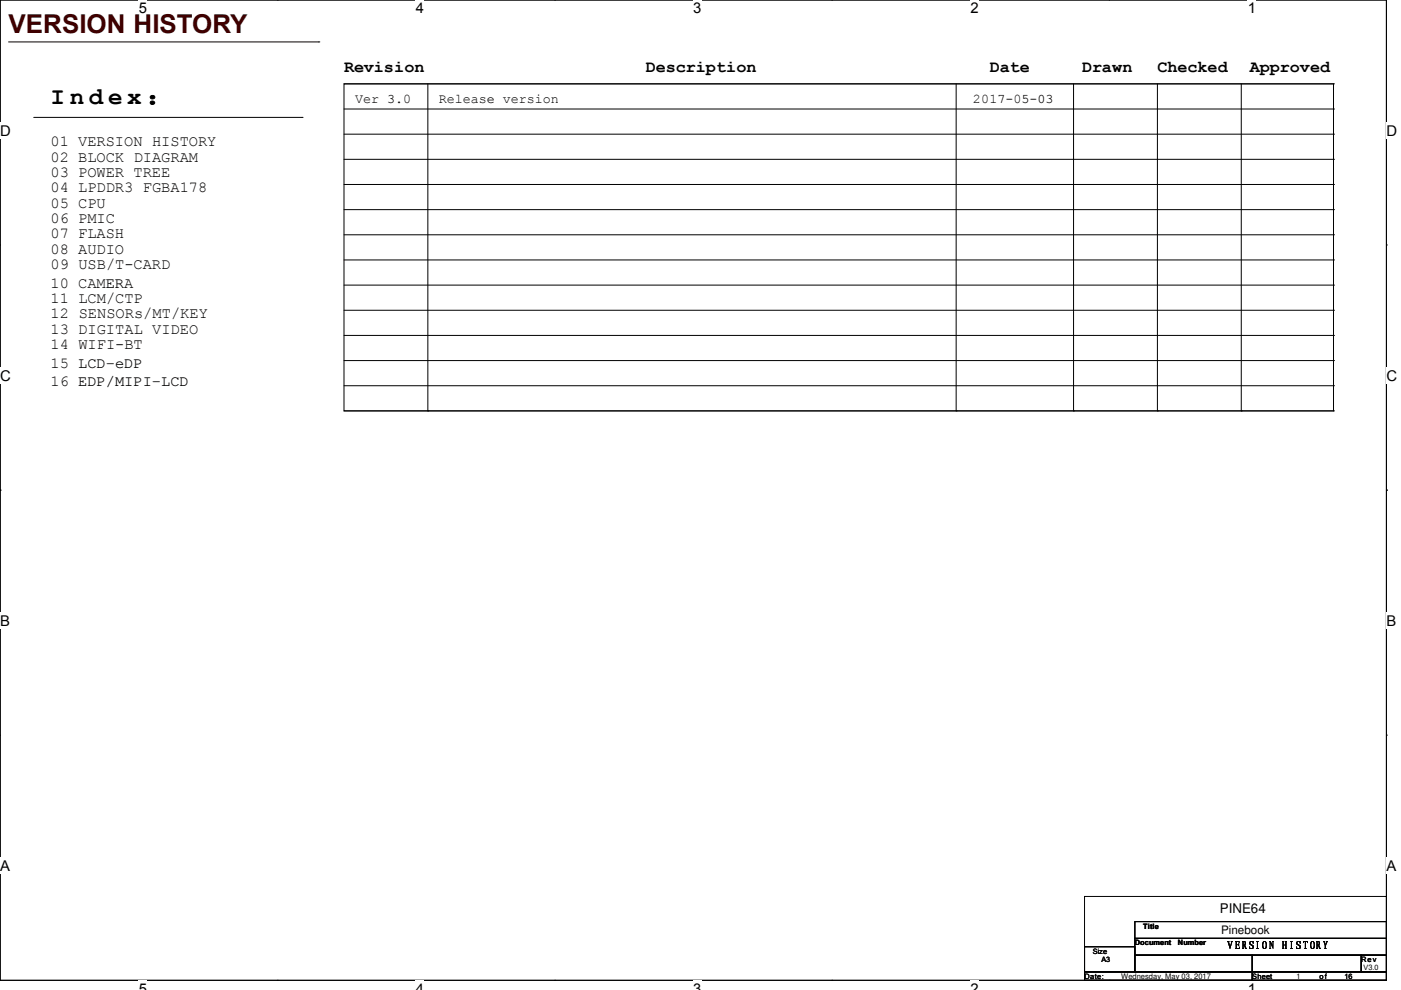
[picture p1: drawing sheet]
<svg xmlns="http://www.w3.org/2000/svg" width="297mm" height="210mm" viewBox="0 0 297 210" stroke-linecap="round" stroke-linejoin="round" font-family="sans-serif">
<defs><g id="words">
<text font-size="20" x="31.1" y="22.1">：</text>
<text font-size="5.5" fill="#3f0000" x="1.8" y="6.9">VERSION HISTORY</text>
<text font-size="5.1" x="10.7" y="22.1">I n d e x</text>
<g font-size="3.6">
<text x="72.9" y="15.4">Revision</text>
<text x="137" y="15.4">Description</text>
<text x="209.9" y="15.4">Date</text>
<text x="229.4" y="15.4">Drawn</text>
<text x="245.4" y="15.4">Checked</text>
<text x="265" y="15.4">Approved</text>
</g>
<g font-size="3.3">
<text x="10.7" y="31">01 VERSION HISTORY</text>
<text x="10.7" y="34.2">02 BLOCK DIAGRAM</text>
<text x="10.7" y="37.5">03 POWER TREE</text>
<text x="10.7" y="40.8">04 LPDDR3 FGBA178</text>
<text x="10.7" y="44">05 CPU</text>
<text x="10.7" y="47.3">06 PMIC</text>
<text x="10.7" y="50.5">07 FLASH</text>
<text x="10.7" y="53.8">08 AUDIO</text>
<text x="10.7" y="57.1">09 USB/T-CARD</text>
<text x="10.7" y="61">10 CAMERA</text>
<text x="10.7" y="64.2">11 LCM/CTP</text>
<text x="10.7" y="67.5">12 SENSORs/MT/KEY</text>
<text x="10.7" y="70.8">13 DIGITAL VIDEO</text>
<text x="10.7" y="74">14 WIFI-BT</text>
<text x="10.7" y="77.9">15 LCD-eDP</text>
<text x="10.7" y="81.9">16 EDP/MIPI-LCD</text>
</g>
<g font-size="3.1">
<text x="29.4" y="2.8">5</text>
<text x="88.2" y="2.8">4</text>
<text x="147" y="2.8">3</text>
<text x="205.7" y="2.8">2</text>
<text x="264.5" y="2.8">1</text>
<text x="0" y="28.7">D</text>
<text x="294" y="28.7">D</text>
<text x="0" y="80.7">C</text>
<text x="294" y="80.7">C</text>
<text x="0" y="132.7">B</text>
<text x="294" y="132.7">B</text>
<text x="0" y="184.6">A</text>
<text x="294" y="184.6">A</text>
<text x="29.4" y="210.7">5</text>
<text x="88.2" y="210.7">4</text>
<text x="147" y="210.7">3</text>
<text x="205.7" y="210.7">2</text>
<text x="264.5" y="210.7">1</text>
</g>
<g font-size="2.8">
<text x="75.3" y="21.8">Ver 3.0</text>
<text x="93.1" y="21.8">Release version</text>
<text x="206.3" y="21.8">2017-05-03</text>
<text x="258.6" y="193.5">PINE64</text>
</g>
<text font-size="2.5" x="258.9" y="198">Pinebook</text>
<text font-size="2.4" x="260.2" y="201.1">VERSION HISTORY</text>
<g font-size="1.6">
<text x="242.4" y="196.9">Title</text>
<text x="231.7" y="202.2">Size</text>
<text x="233.5" y="204">A3</text>
<text x="240.6" y="200.4">Document</text>
<text x="249.7" y="200.4">Number</text>
<text x="288.6" y="204">Rev</text>
<text x="229.9" y="207.5">Date:</text>
<text x="237.7" y="207.5">Wednesday, May 03, 2017</text>
<text x="265.5" y="207.5">Sheet</text>
<text x="274.9" y="207.5">1</text>
<text x="279.7" y="207.5">of</text>
<text x="285.1" y="207.5">16</text>
<text x="289.1" y="205.7">V3.0</text>
</g>
</g></defs>
<path d="M0 0h293.9v207.8h-293.9z" fill="none" stroke="#000" stroke-width=".21"/>
<g fill="#fff">
<path d="M29.4 0h1.8v3.5h-1.8z"/>
<path d="M29.4 207.8h1.8v2.2h-1.8z"/>
</g>
<path d="M58.8 0h.1M58.8 207.8h.1" fill="none" stroke="#000" stroke-width=".21"/>
<g fill="#fff">
<path d="M88.2 0h1.7v3.5h-1.7z"/>
<path d="M88.2 207.8h1.7v2.2h-1.7z"/>
</g>
<path d="M117.6 0h.1M117.6 207.8h.1" fill="none" stroke="#000" stroke-width=".21"/>
<g fill="#fff">
<path d="M147 0h1.7v3.5h-1.7z"/>
<path d="M147 207.8h1.7v2.2h-1.7z"/>
</g>
<path d="M176.4 0h.1M176.4 207.8h.1" fill="none" stroke="#000" stroke-width=".21"/>
<g fill="#fff">
<path d="M205.7 0h1.8v3.5h-1.8z"/>
<path d="M205.7 207.8h1.8v2.2h-1.8z"/>
</g>
<path d="M235.1 0h.1M235.1 207.8h.1" fill="none" stroke="#000" stroke-width=".21"/>
<g fill="#fff">
<path d="M264.5 0h1.8v3.5h-1.8z"/>
<path d="M264.5 207.8h1.8v2.2h-1.8z"/>
<path d="M0 25.9h2.3v3.5h-2.3z"/>
<path d="M293.9 25.9h2.3v3.5h-2.3z"/>
<path d="M0 77.9h2.3v3.5h-2.3z"/>
<path d="M293.9 77.9h2.3v3.5h-2.3z"/>
</g>
<path d="M0 51.9h.1M293.9 51.9h.1" fill="none" stroke="#000" stroke-width=".21"/>
<g fill="#fff">
<path d="M0 129.9h2.1v3.4h-2.1z"/>
<path d="M293.9 129.9h2.1v3.4h-2.1z"/>
</g>
<path d="M0 103.9h.1M293.9 103.9h.1" fill="none" stroke="#000" stroke-width=".21"/>
<g fill="#fff">
<path d="M0 181.8h2.1v3.5h-2.1z"/>
<path d="M293.9 181.8h2.1v3.5h-2.1z"/>
</g>
<g fill="none" stroke="#000" stroke-width=".21">
<path d="M1.8 8.9h65.8M67.6 8.9h.1M72.9 17.8h209.8v69.3h-209.8zM72.9 17.8h209.8M90.7 17.8v69.3M202.7 17.8v69.3M227.6 17.8v69.3M245.4 17.8v69.3M263.2 17.8v69.3M282.7 17.8h.1M7.2 24.9h56.8M64 24.9h.1"/>
<path d="M72.9 23.1h209.8M72.9 28.4h209.8M72.9 33.8h209.8M72.9 39.1h209.8M282.7 23.1h.1M282.7 28.4h.1M282.7 33.8h.1M282.7 39.1h.1M72.9 44.4h209.8M72.9 49.8h209.8M72.9 55.1h209.8M282.7 44.4h.1"/>
<path d="M282.7 49.8h.1M282.7 55.1h.1M72.9 60.4h209.8M72.9 65.8h209.8M72.9 71.1h209.8M72.9 76.5h209.8M282.7 60.4h.1M282.7 65.8h.1M282.7 71.1h.1M282.7 76.5h.1M72.9 81.8h209.8M72.9 87.1h209.8"/>
<path d="M90.7 87.1h.1M202.7 87.1h.1M227.6 87.1h.1M245.4 87.1h.1M263.2 87.1h.1M282.7 81.8h.1M282.7 87.1h.1M0 155.9h.1M293.9 155.9h.1M229.9 190.1h64v17.7h-64zM240.6 199h53.3v3.5h-53.3zM240.6 195.4h53.3v3.6h-53.3z"/>
<path d="M229.9 206.1h35.6v1.7h-35.6zM229.9 200.7h10.7v5.4h-10.7zM240.6 202.5h24.9v3.6h-24.9zM265.5 206.1h28.4v1.7h-28.4zM265.5 202.5h23.1v3.6h-23.1zM288.6 202.5h5.3v3.6h-5.3z"/>
</g>
<use href="#words"/>
</svg>
